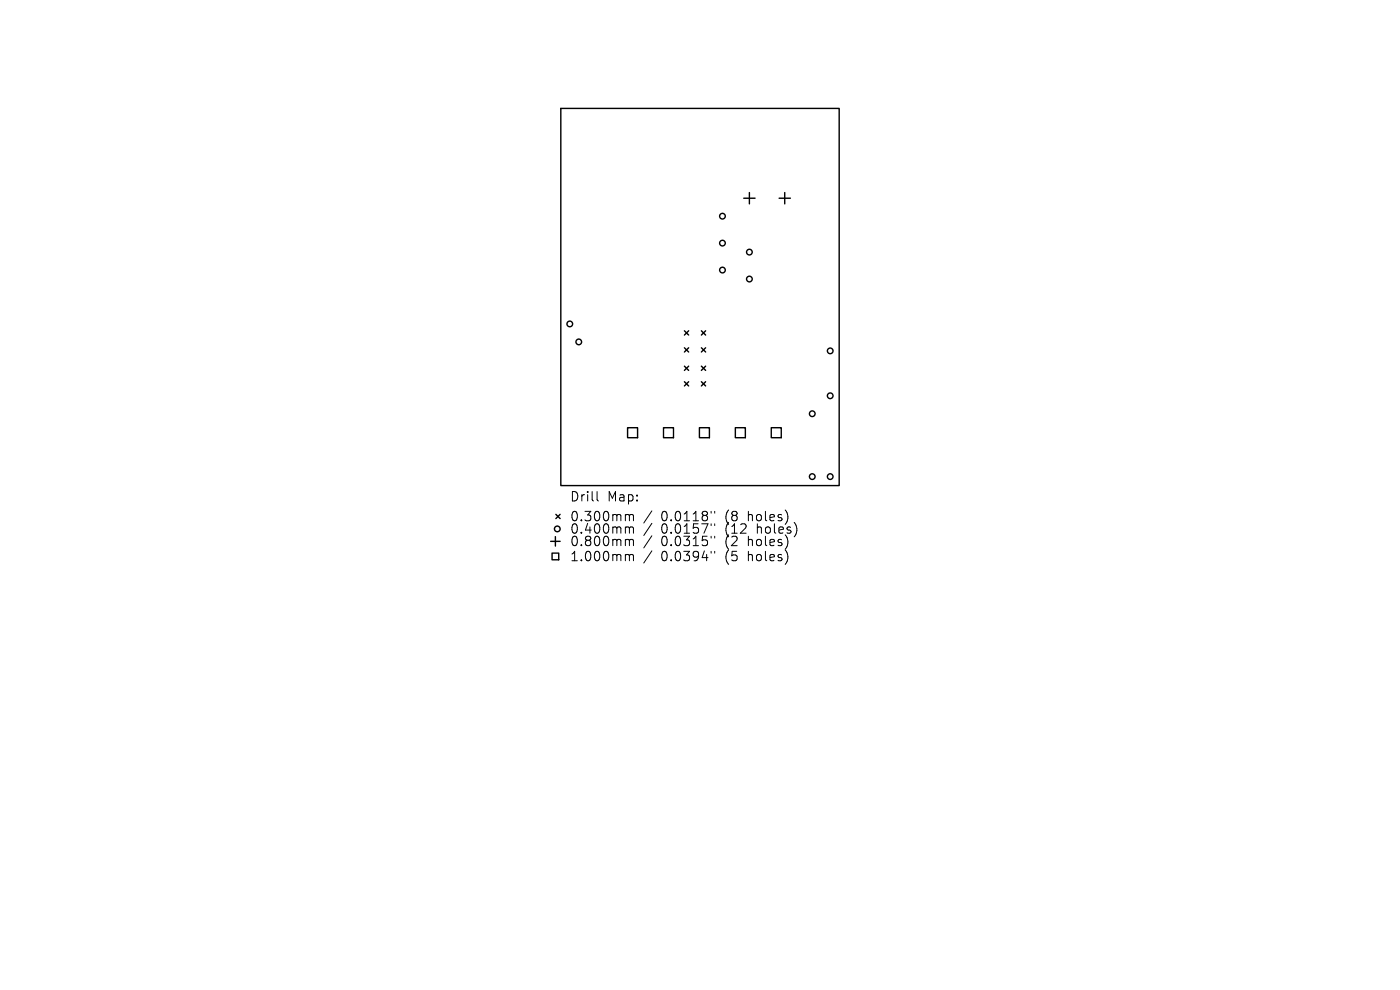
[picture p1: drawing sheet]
<svg xmlns="http://www.w3.org/2000/svg" width="297mm" height="210mm" viewBox="0 0 297 210" stroke-linecap="round" stroke-linejoin="round" font-family="sans-serif">
<defs><g id="words">
<g font-size="2.8">
<text x="120.8" y="106.7">Drill</text>
<text x="128.8" y="106.7">Map:</text>
<text x="120.8" y="110.9">0.300mm</text>
<text x="120.8" y="113.5">0.400mm</text>
<text x="140.3" y="110.9">0.0118&quot;</text>
<text x="140.3" y="113.5">0.0157&quot;</text>
<text x="154" y="110.9">(8</text>
<text x="154" y="113.5">(12</text>
<text x="159" y="110.9">holes)</text>
<text x="160.9" y="113.5">holes)</text>
<text x="120.8" y="116.1">0.800mm</text>
<text x="120.8" y="119.3">1.000mm</text>
<text x="140.3" y="116.1">0.0315&quot;</text>
<text x="140.3" y="119.3">0.0394&quot;</text>
<text x="154" y="116.1">(2</text>
<text x="154" y="119.3">(5</text>
<text x="159" y="116.1">holes)</text>
<text x="159" y="119.3">holes)</text>
</g>
</g></defs>
<g fill="none" stroke="#000" stroke-width=".3">
<path d="M119 23h59v80h-59zM157.8 42h2.4M159 40.8v2.4M165.3 42h2.4M166.5 40.8v2.4M145.2 70.2l.9 .9M145.2 73.8l.9 .9M145.2 77.7l.9 .9M146.1 70.2l-.9 .9M146.1 73.8l-.9 .9M146.1 77.7l-.9 .9M148.8 73.8l.9 .9"/>
<path d="M148.8 70.2l.9 .9M148.8 77.7l.9 .9M149.7 70.2l-.9 .9M149.7 73.8l-.9 .9M149.7 77.7l-.9 .9M133.1 90.7h2.2v2.1h-2.2zM140.8 90.7h2.1v2.1h-2.1zM145.2 81l.9 .9M146.1 81l-.9 .9M148.4 90.7h2.1v2.1h-2.1zM148.8 81l.9 .9M149.7 81l-.9 .9"/>
<path d="M156 90.7h2.1v2.1h-2.1zM163.6 90.7h2.1v2.1h-2.1zM116.8 114.8h2M117.1 117.3h1.4v1.4h-1.4zM117.8 113.8v2M117.9 109.1l.9 .9M118.8 109.1l-.9 .9"/>
<circle cx="153.3" cy="45.9" r=".6"/>
<circle cx="153.3" cy="51.6" r=".6"/>
<circle cx="153.3" cy="57.3" r=".6"/>
<circle cx="159" cy="53.5" r=".6"/>
<circle cx="159" cy="59.2" r=".6"/>
<circle cx="120.9" cy="68.7" r=".6"/>
<circle cx="122.8" cy="72.5" r=".6"/>
<circle cx="176.1" cy="74.4" r=".6"/>
<circle cx="172.3" cy="87.8" r=".6"/>
<circle cx="176.1" cy="84" r=".6"/>
<circle cx="118.2" cy="112.2" r=".6"/>
<circle cx="172.3" cy="101.1" r=".6"/>
<circle cx="176.1" cy="101.1" r=".6"/>
</g>
<g fill="none" stroke="#000" stroke-width=".21">
<path d="M126.7 104.3v1.7l.3 .3M133 109.1l.4 .1 .1 .2M133 111.8l.4 .1 .1 .2M133 114.4l.4 .1 .1 .2M133 117.6h.2l.3 .3M133.5 109.4l.3-.3 .5 .1 .1 1.3M133.5 109.4v1.1M133.5 112.1v1M133.5 114.7v1.1M133.5 117.9v1.1M133.5 112.1l.3-.3 .5 .1 .1 1.2M133.5 114.7l.3-.3 .5 .1 .1 1.3"/>
<path d="M133.5 117.9l.3-.3 .5 .1 .1 1.3M138.3 108.4l-1.7 2.5M138.3 111l-1.7 2.6M138.3 113.7l-1.7 2.5M138.3 116.9l-1.7 2.5M150.9 108.5v.4M150.9 111.1v.4M150.9 113.8v.3M150.9 117v.3M151.6 108.5v.4M151.6 111.1v.4M151.6 113.8v.3"/>
<path d="M151.6 117v.3"/>
</g>
<use href="#words"/>
</svg>
